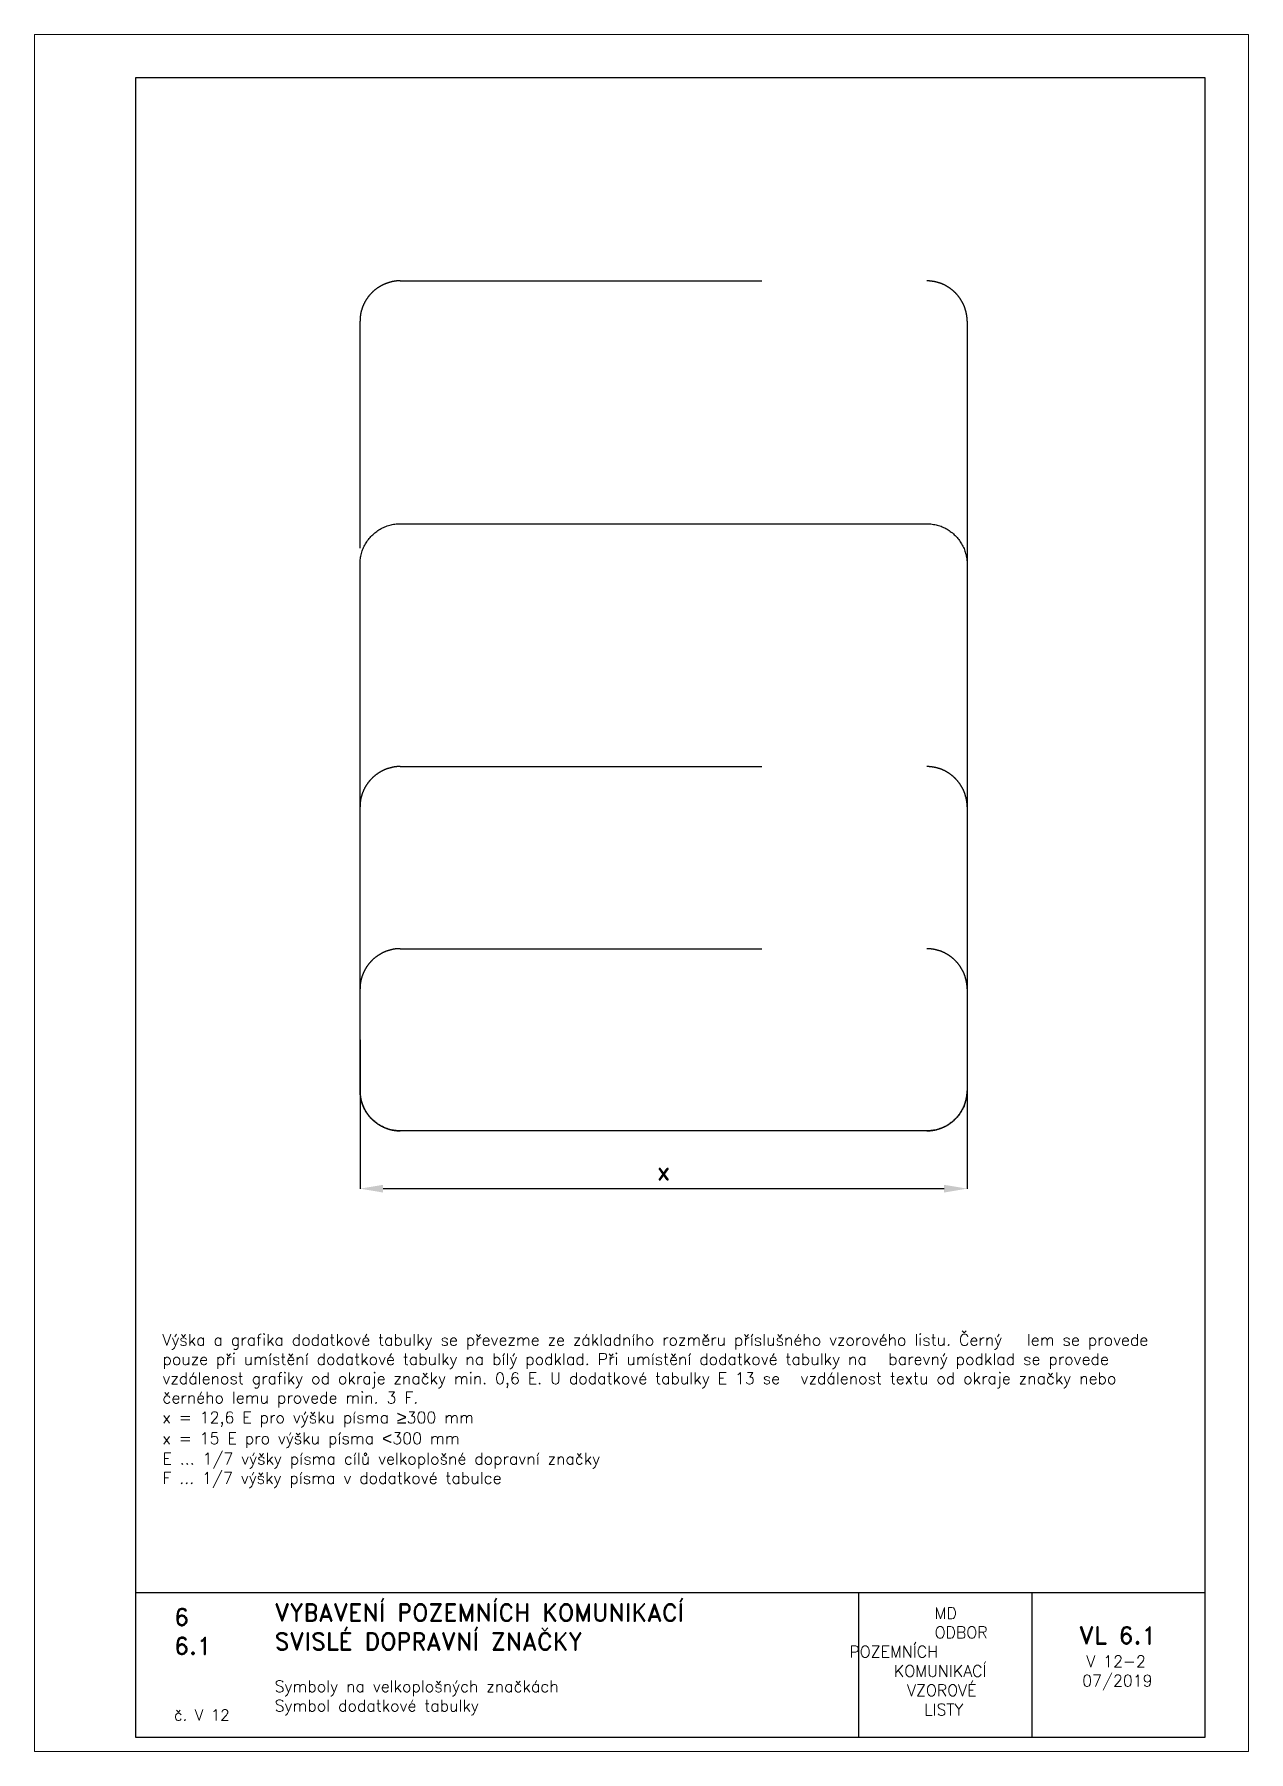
# Paper-space layout 'V 12-2' of a CAD drawing. Header units: millimetres. Extents: x 0 to 210, y 0 to 297.
# The model-space entities are those that its viewports show. They can reach past a viewport. Long polylines and large blocks are cut down to what shows.
import ezdxf

# ---------------------------------------------------------------- set-up
doc = ezdxf.new("R2010")
doc.units = ezdxf.units.MM
doc.header["$LTSCALE"] = 5
doc.linetypes.add('ČÁRKOVANÁX2', pattern=[1.5, 1, -0.5])
for name, color, linetype in [('Kóty', 2, 'Continuous'), ('Rozpiska', 7, 'Continuous'), ('Značka', 7, 'Continuous')]:
    doc.layers.add(name, color=color, linetype=linetype)
doc.layers.add('Rámeček', color=6, linetype='Continuous', plot=False)
doc.styles.get("Standard").update_dxf_attribs({"font": 'romand.shx', "height": 15})
doc.dimstyles.get("Standard").update_dxf_attribs({"dimtxt": 15, "dimasz": 20, "dimexe": 0.18, "dimexo": 0.0625, "dimgap": 7.5, "dimtad": 1, "dimdec": 0, "dimzin": 0, "dimdsep": 46, "dimtxsty": 'Standard', "dimcen": 0.09, "dimadec": 0, "dimazin": 0, "dimtfac": 1, "dimtdec": 0, "dimtofl": 0, "dimtmove": 0, "dimatfit": 3, "dimfxl": 1, "dimtolj": 1, "dimtzin": 0, "dimarcsym": 0})

# ---------------------------------------------------------------- blocks, each defined once
blk = doc.blocks.new('*D3')
at = {"layer": 'Defpoints', "color": 0, "transparency": 16777216}
for p in [(404.8, 130.7), (929.8, 130.7), (929.8, 2)]:
    blk.add_point(p, dxfattribs=at)
at = {"layer": 'Kóty', "color": 0, "lineweight": -2, "transparency": 16777216}
for p, q in [((404.8, 130.6), (404.8, 1.8)), ((929.8, 130.6), (929.8, 1.8)), ((424.8, 2), (909.8, 2))]:
    blk.add_line(p, q, dxfattribs=at)
at = {"layer": 'Kóty', "color": 0, "transparency": 16777216}
for points in [[(424.8, 5.3), (424.8, -1.4), (404.8, 2)], [(909.8, 5.3), (909.8, -1.4), (929.8, 2)]]:
    blk.add_solid(points, dxfattribs=at)
at = {"layer": 'Kóty', "color": 0, "transparency": 16777216, "insert": (667.3, 17), "char_height": 15, "attachment_point": 5}
blk.add_mtext('\\A1;x', dxfattribs=at)

msp = doc.modelspace()

# ---------------------------------------------------------------- linework, layer by layer
at = {"layer": 'Značka', "color": 6, "linetype": 'ČÁRKOVANÁX2', "ltscale": 2.5}
for points in [[(439.8, 52), (439.6, 52), (439.5, 52, -0.032179), (435, 52.3, -0.035441), (430.5, 53.2, -0.036269), (426.2, 54.7, -0.034416), (422.2, 56.7, -0.033714), (418.4, 59.2, -0.034081), (415, 62.2, -0.03421), (412, 65.6, -0.03423), (409.5, 69.4, -0.034043), (407.5, 73.4, -0.033408), (406, 77.7, -0.034127), (405.1, 82.2, -0.036748), (404.8, 86.7), (404.8, 86.8), (404.8, 87), (404.8, 752), (404.8, 752.1), (404.8, 752.2, -0.03218), (405.1, 756.7, -0.035446), (406, 761.2, -0.036263), (407.5, 765.5, -0.034416), (409.5, 769.5, -0.033724), (412, 773.3, -0.034082), (415, 776.7, -0.034207), (418.4, 779.7, -0.034232), (422.2, 782.2, -0.034015), (426.2, 784.2, -0.033411), (430.5, 785.7, -0.034149), (435, 786.7, -0.036731), (439.5, 787), (439.6, 787), (439.8, 787), (894.8, 787), (894.9, 787), (895, 787, -0.032167), (899.6, 786.6, -0.035453), (904, 785.7, -0.036279), (908.3, 784.3, -0.034431), (912.4, 782.2, -0.033715), (916.1, 779.7, -0.034084), (919.5, 776.7, -0.034219), (922.5, 773.3, -0.034249), (925, 769.5, -0.03404), (927.1, 765.5, -0.033429), (928.5, 761.2, -0.034125), (929.5, 756.7, -0.036757), (929.8, 752.2), (929.8, 752.1), (929.8, 752), (929.8, 87), (929.8, 86.8), (929.8, 86.7, -0.032193), (929.5, 82.2, -0.035447), (928.5, 77.7, -0.036258), (927.1, 73.4, -0.034428), (925, 69.4, -0.033731), (922.5, 65.6, -0.034084), (919.5, 62.2, -0.034218), (916.1, 59.2, -0.034227), (912.4, 56.7, -0.034046), (908.3, 54.7, -0.033417), (904, 53.2, -0.034132), (899.6, 52.3, -0.036744), (895, 52), (894.9, 52), (894.8, 52), (439.8, 52)], [(439.8, 52), (439.6, 52), (439.5, 52, -0.032179), (435, 52.3, -0.035441), (430.5, 53.2, -0.036269), (426.2, 54.7, -0.034416), (422.2, 56.7, -0.033714), (418.4, 59.2, -0.034081), (415, 62.2, -0.03421), (412, 65.6, -0.03423), (409.5, 69.4, -0.034043), (407.5, 73.4, -0.033408), (406, 77.7, -0.034127), (405.1, 82.2, -0.036748), (404.8, 86.7), (404.8, 86.8), (404.8, 87), (404.8, 332), (404.8, 332.1), (404.8, 332.2, -0.03218), (405.1, 336.8, -0.035446), (406, 341.2, -0.036263), (407.5, 345.5, -0.034416), (409.5, 349.5, -0.033724), (412, 353.3, -0.034091), (415, 356.7, -0.034217), (418.4, 359.7, -0.034244), (422.2, 362.2, -0.034039), (426.2, 364.3, -0.033424), (430.5, 365.7, -0.034123), (435, 366.7, -0.036758), (439.5, 367), (439.6, 367), (439.8, 367), (894.8, 367), (894.9, 367), (895, 367, -0.032193), (899.6, 366.6, -0.035453), (904, 365.7, -0.036253), (908.3, 364.3, -0.034419), (912.4, 362.2, -0.033727), (916.1, 359.7, -0.034093), (919.5, 356.7, -0.034228), (922.5, 353.3, -0.034249), (925, 349.5, -0.03404), (927.1, 345.5, -0.033429), (928.5, 341.2, -0.034125), (929.5, 336.7, -0.036757), (929.8, 332.2), (929.8, 332.1), (929.8, 332), (929.8, 87), (929.8, 86.8), (929.8, 86.7, -0.032193), (929.5, 82.2, -0.035447), (928.5, 77.7, -0.036258), (927.1, 73.4, -0.034428), (925, 69.4, -0.033731), (922.5, 65.6, -0.034084), (919.5, 62.2, -0.034218), (916.1, 59.2, -0.034227), (912.4, 56.7, -0.034046), (908.3, 54.7, -0.033417), (904, 53.2, -0.034132), (899.6, 52.3, -0.036744), (895, 52), (894.9, 52), (894.8, 52), (439.8, 52)], [(439.8, 52), (439.6, 52), (439.5, 52, -0.032179), (435, 52.3, -0.035441), (430.5, 53.2, -0.036269), (426.2, 54.7, -0.034416), (422.2, 56.7, -0.033714), (418.4, 59.2, -0.034081), (415, 62.2, -0.03421), (412, 65.6, -0.03423), (409.5, 69.4, -0.034043), (407.5, 73.4, -0.033408), (406, 77.7, -0.034127), (405.1, 82.2, -0.036748), (404.8, 86.7), (404.8, 86.8), (404.8, 87), (404.8, 174.5), (404.8, 174.6), (404.8, 174.7, -0.03218), (405.1, 179.3, -0.035441), (406, 183.7, -0.036268), (407.5, 188, -0.034425), (409.5, 192, -0.033728), (412, 195.8, -0.034082), (415, 199.2, -0.034207), (418.4, 202.2, -0.034221), (422.2, 204.7, -0.034045), (426.2, 206.8, -0.033411), (430.5, 208.2, -0.034129), (435, 209.2, -0.036745), (439.5, 209.5), (439.6, 209.5), (439.8, 209.5), (894.8, 209.5), (894.9, 209.5), (895, 209.5, -0.03218), (899.6, 209.1, -0.035446), (904, 208.2, -0.036266), (908.3, 206.8, -0.034413), (912.4, 204.7, -0.033715), (916.1, 202.2, -0.034084), (919.5, 199.2, -0.034215), (922.5, 195.8, -0.034242), (925, 192, -0.034037), (927.1, 188, -0.033421), (928.5, 183.7, -0.034123), (929.5, 179.2, -0.036758), (929.8, 174.7), (929.8, 174.6), (929.8, 174.5), (929.8, 87), (929.8, 86.8), (929.8, 86.7, -0.032193), (929.5, 82.2, -0.035447), (928.5, 77.7, -0.036258), (927.1, 73.4, -0.034428), (925, 69.4, -0.033731), (922.5, 65.6, -0.034084), (919.5, 62.2, -0.034218), (916.1, 59.2, -0.034227), (912.4, 56.7, -0.034046), (908.3, 54.7, -0.033417), (904, 53.2, -0.034132), (899.6, 52.3, -0.036744), (895, 52), (894.9, 52), (894.8, 52), (439.8, 52)]]:
    msp.add_lwpolyline(points, format="xyb", dxfattribs=at)
at = {"layer": 'Značka', "color": 5}
msp.add_lwpolyline([(439.8, 52), (439.6, 52), (439.5, 52, -0.032179), (435, 52.3, -0.035441), (430.5, 53.2, -0.036269), (426.2, 54.7, -0.034416), (422.2, 56.7, -0.033714), (418.4, 59.2, -0.034081), (415, 62.2, -0.03421), (412, 65.6, -0.03423), (409.5, 69.4, -0.034043), (407.5, 73.4, -0.033408), (406, 77.7, -0.034127), (405.1, 82.2, -0.036748), (404.8, 86.7), (404.8, 86.8), (404.8, 87), (404.8, 542), (404.8, 542.1), (404.8, 542.2, -0.03218), (405.1, 546.8, -0.035446), (406, 551.2, -0.036263), (407.5, 555.5, -0.034416), (409.5, 559.5, -0.033724), (412, 563.3, -0.034091), (415, 566.7, -0.034217), (418.4, 569.7, -0.034244), (422.2, 572.2, -0.034039), (426.2, 574.3, -0.033424), (430.5, 575.7, -0.034123), (435, 576.7, -0.036758), (439.5, 577), (439.6, 577), (439.8, 577), (894.8, 577), (894.9, 577), (895, 577, -0.032193), (899.6, 576.6, -0.035453), (904, 575.7, -0.036253), (908.3, 574.3, -0.034419), (912.4, 572.2, -0.033727), (916.1, 569.7, -0.034093), (919.5, 566.7, -0.034228), (922.5, 563.3, -0.034249), (925, 559.5, -0.03404), (927.1, 555.5, -0.033429), (928.5, 551.2, -0.034125), (929.5, 546.7, -0.036757), (929.8, 542.2), (929.8, 542.1), (929.8, 542), (929.8, 87), (929.8, 86.8), (929.8, 86.7, -0.032193), (929.5, 82.2, -0.035447), (928.5, 77.7, -0.036258), (927.1, 73.4, -0.034428), (925, 69.4, -0.033731), (922.5, 65.6, -0.034084), (919.5, 62.2, -0.034218), (916.1, 59.2, -0.034227), (912.4, 56.7, -0.034046), (908.3, 54.7, -0.033417), (904, 53.2, -0.034132), (899.6, 52.3, -0.036744), (895, 52), (894.9, 52), (894.8, 52), (439.8, 52)], format="xyb", dxfattribs=at)

# ---------------------------------------------------------------- dimensions: what is measured, and where the dimension line sits
at = {"layer": 'Kóty'}
dim = msp.add_linear_dim(base=(929.8, 2), p1=(404.8, 130.7), p2=(929.8, 130.7), text='x', dimstyle='Standard', dxfattribs=at)
dim.commit()
dim.dimension.update_dxf_attribs({"geometry": '*D3', "text_midpoint": (667.3, 17)})

psp = doc.layouts.new('V 12-2')

# ---------------------------------------------------------------- linework, layer by layer
at = {"layer": 'Rozpiska', "color": 7}
for p, q in [((17.5, 27.5), (202.5, 27.5)), ((142.5, 27.5), (142.5, 2.5)), ((172.5, 27.5), (172.5, 2.5))]:
    psp.add_line(p, q, dxfattribs=at)
psp.add_lwpolyline([(17.5, 2.5), (202.5, 2.5), (202.5, 289.5), (17.5, 289.5)], close=True, dxfattribs=at)

# ---------------------------------------------------------------- texts
at = {"layer": 'Rozpiska', "color": 7, "attachment_point": 1}
for s, width, heights, insert, char_height in [('\\A1;{\\C256;\\PVýška a grafika dodatkové tabulky se převezme ze základního rozměru příslušného vzorového listu. Černý \\H2.11905x; \\H0.47191x;lem se provede pouze při umístění dodatkové tabulky na bílý podklad. Při umístění dodatkové tabulky na \\H1.71032x; \\H0.58469x;barevný podklad se provede vzdálenost grafiky od okraje značky min. 0,6 E. U dodatkové tabulky E 13 se \\H1.59656x; \\H0.62635x;vzdálenost textu od okraje značky nebo černého lemu provede min. 3 F. \\H1.63448x; \\H0.61182x;\\Px = 12,6 E pro výšku písma \\A0;\\fArial|b0|i0|c0|p34;\\H1.08333x;≥\\A1;\\Fromand|c238;\\H0.92308x;300 mm\\H1.70517x; \\H0.58645x;\\Px = 15 E pro výšku písma \\A0;\\fArial|b0|i0|c238|p34;\\H1.08333x;<\\A1;\\Fromand|c238;\\H0.92308x;300 mm\\H1.8066x; \\H0.55353x;\\PE ... 1/7 výšky písma cílů velkoplošné dopravní značky\\H1.87994x; \\H0.53193x;\\PF ... 1/7 výšky písma v dodatkové tabulce\\H1.89716x; }', 175.1521, [0], (22.16, 75.55), 2), ('6', 149.0422, [0], (24.17, 24.77), 3), ('{\\C6;VYBAVENÍ POZEMNÍCH KOMUNIKACÍ\\P}SVISLÉ DOPRAVNÍ ZNAČKY{\\H1.34524x; }', 149.0422, [0], (41.56, 25.56), 3), ('\\pi14.7414;{\\C6;MD\\P\\pi2.36044;}ODBOR POZEMNÍCH{\\H1.57143x; }\\P\\pi7.69378;KOMUNIKACÍ{\\H1.5x; }\\P\\pi9.97949;{\\C6;VZOROVÉ\\H1.47619x; \\H0.67742x;\\P\\pi12.93187;LISTY\\H1.26984x; }', 33.1018, [0], (140.95, 24.95), 2), ('\\pi1.03113;{\\H1.5x;\\C6;VL 6.1\\P\\pi2.26919;\\H0.66667x;V 12-2\\H1.66666x; \\H0.6x;\\P\\pi1.5549;07/2019\\H1.80159x; }', 16.0623, [0], (179.66, 21.61), 2), ('6.1', 149.0422, [0], (24.17, 19.78), 3), ('{\\C6;Symboly na velkoplošných značkách\\P}Symbol dodatkové tabulky{\\H1.83333x; }', 149.0422, [0], (41.56, 12.29), 2), ('{\\C6;č. V 12}', 18.2497, [2.67], (24.17, 7.28), 1.9)]:
    psp.add_mtext_dynamic_manual_height_columns(s, width=width, gutter_width=100, heights=heights, dxfattribs=dict(at, insert=insert, char_height=char_height))

# ---------------------------------------------------------------- viewports
at = {"layer": 'Rámeček'}
psp.add_viewport(center=(105, 148.5), size=(210, 297), view_center_point=(648.2, 257.64), view_height=1485, dxfattribs=at)

doc.saveas('drawing.dxf')
